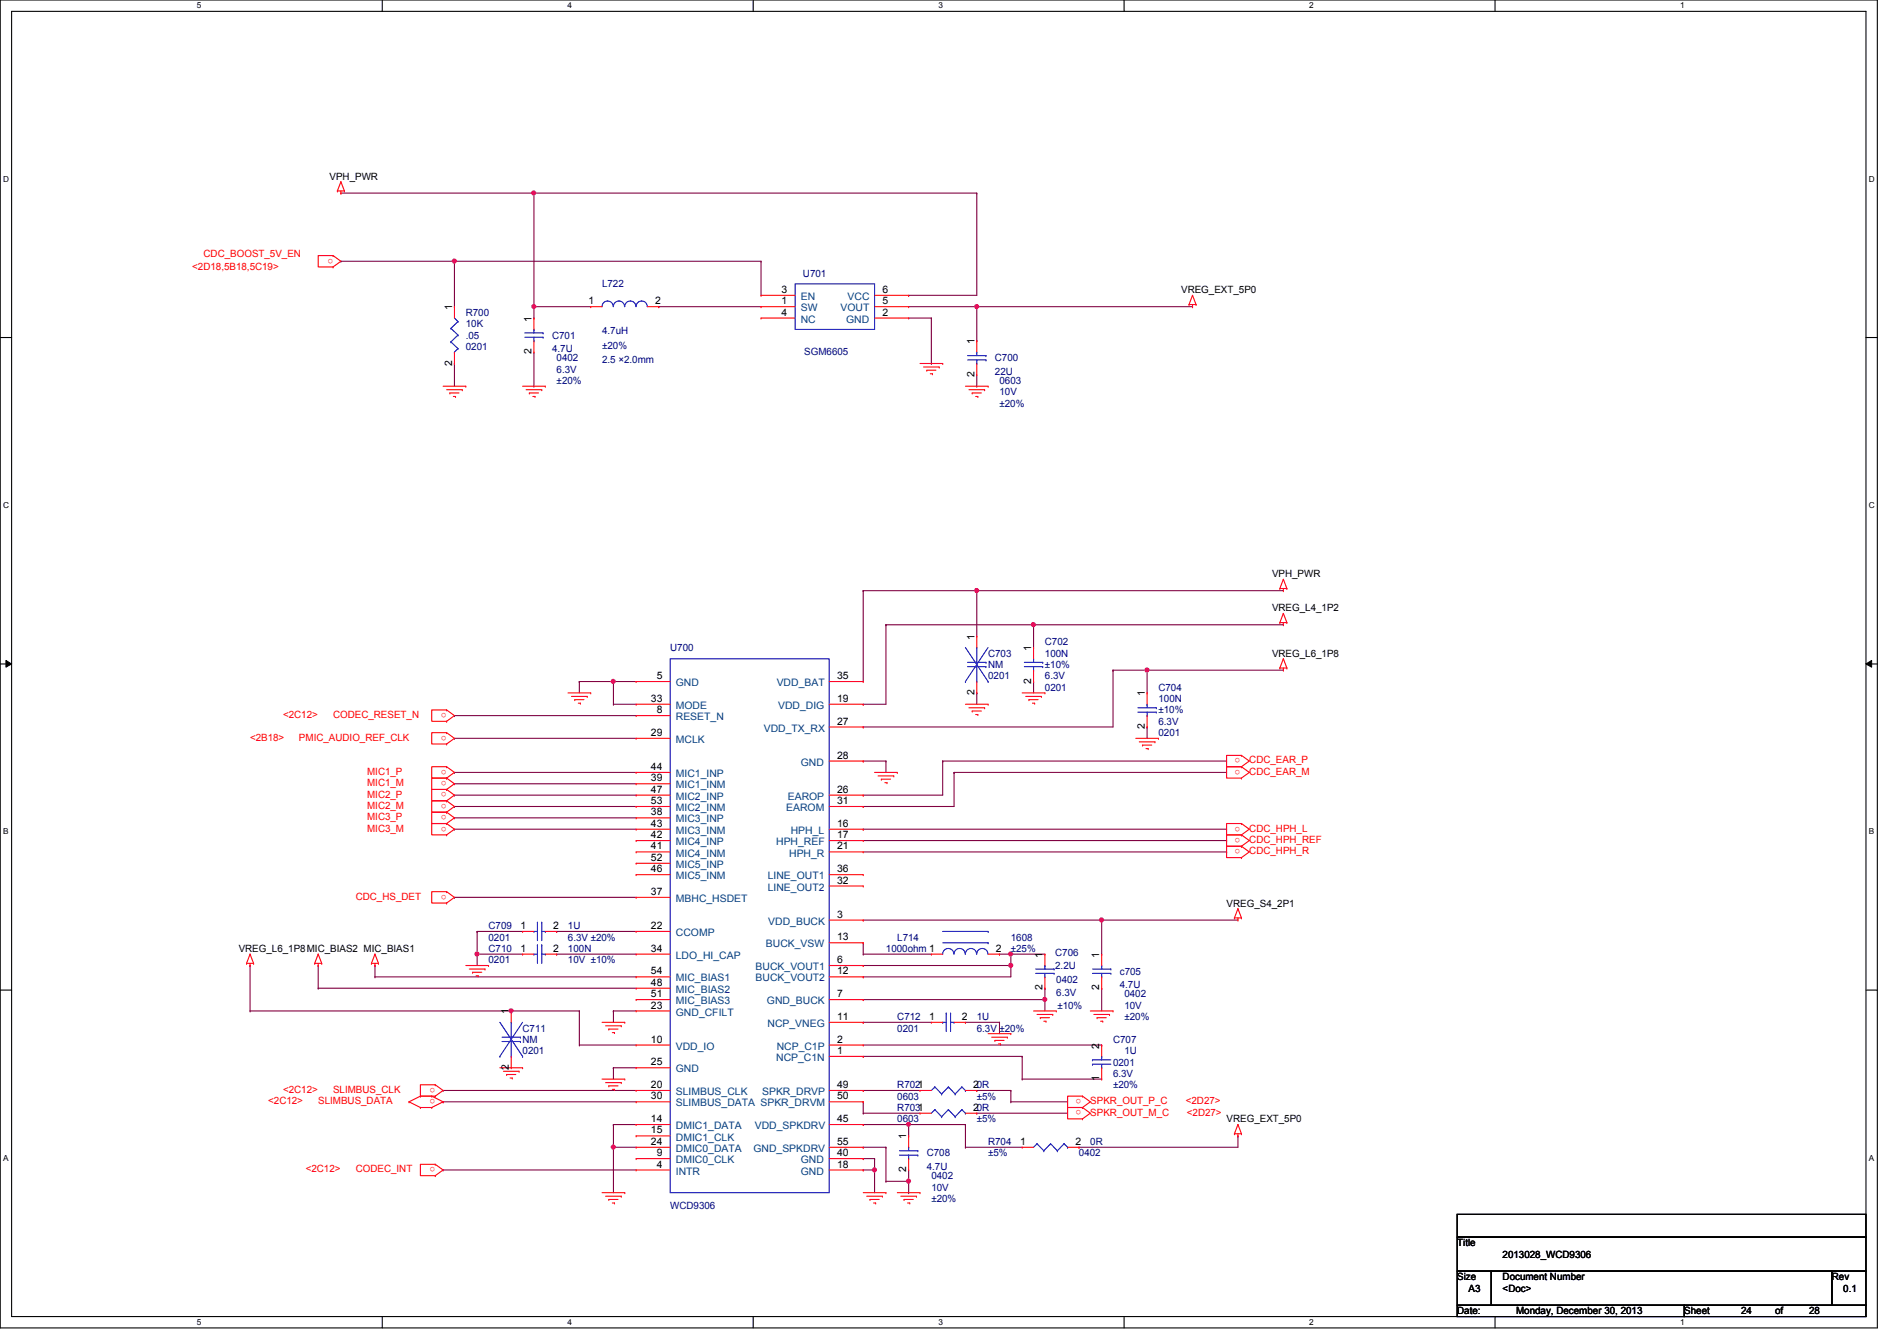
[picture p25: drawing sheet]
<svg xmlns="http://www.w3.org/2000/svg" width="297mm" height="210mm" viewBox="0 0 297 210" stroke-linecap="round" stroke-linejoin="round" font-family="sans-serif">
<defs><g id="words">
<g font-size="1.6">
<text x="51.6" y="28.1">VPH_PWR</text>
<text x="92.2" y="47.6">1</text>
<text x="102.6" y="47.6">2</text>
<text x="122.4" y="47.6">1</text>
<text x="122.4" y="45.8">3</text>
<text x="138.2" y="47.6">5</text>
<text x="138.2" y="45.8">6</text>
<text x="185" y="45.9">VREG_EXT_5P0</text>
<text x="70.8" y="48.6" transform="rotate(-90 70.8 48.6)">1</text>
<text x="83.2" y="50.3" transform="rotate(-90 83.2 50.3)">1</text>
<text x="122.4" y="49.4">4</text>
<text x="138.2" y="49.4">2</text>
<text x="152.6" y="53.9" transform="rotate(-90 152.6 53.9)">1</text>
<text x="70.8" y="57.2" transform="rotate(-90 70.8 57.2)">2</text>
<text x="83.2" y="55.5" transform="rotate(-90 83.2 55.5)">2</text>
<text x="152.6" y="59" transform="rotate(-90 152.6 59)">2</text>
<text x="199.2" y="95.7">VREG_L4_1P2</text>
<text x="199.2" y="90.3">VPH_PWR</text>
<text x="152.6" y="100.1" transform="rotate(-90 152.6 100.1)">1</text>
<text x="161.5" y="101.9" transform="rotate(-90 161.5 101.9)">1</text>
<text x="102.8" y="106.3">5</text>
<text x="131.1" y="106.3">35</text>
<text x="161.5" y="107" transform="rotate(-90 161.5 107)">2</text>
<text x="199.2" y="102.8">VREG_L6_1P8</text>
<text x="101.9" y="109.9">33</text>
<text x="102.8" y="111.6">8</text>
<text x="131.1" y="109.9">19</text>
<text x="131.1" y="113.4">27</text>
<text x="152.6" y="108.8" transform="rotate(-90 152.6 108.8)">2</text>
<text x="179.2" y="109" transform="rotate(-90 179.2 109)">1</text>
<text x="101.9" y="115.2">29</text>
<text x="131.1" y="118.7">28</text>
<text x="179.2" y="114.1" transform="rotate(-90 179.2 114.1)">2</text>
<text x="101.9" y="120.5">44</text>
<text x="101.9" y="122.3">39</text>
<text x="101.9" y="124.1">47</text>
<text x="101.9" y="125.9">53</text>
<text x="131.1" y="124.1">26</text>
<text x="131.1" y="125.9">31</text>
<text x="101.9" y="127.6">38</text>
<text x="101.9" y="129.4">43</text>
<text x="101.9" y="131.2">42</text>
<text x="131.1" y="129.4">16</text>
<text x="131.1" y="131.2">17</text>
<text x="101.9" y="133">41</text>
<text x="101.9" y="134.7">52</text>
<text x="101.9" y="136.5">46</text>
<text x="131.1" y="133">21</text>
<text x="131.1" y="136.5">36</text>
<text x="101.9" y="140.1">37</text>
<text x="131.1" y="138.3">32</text>
<text x="131.1" y="143.6">3</text>
<text x="192.1" y="141.9">VREG_S4_2P1</text>
<text x="37.4" y="149">VREG_L6_1P8MIC_BIAS2 MIC_BIAS1</text>
<text x="81.5" y="149">1</text>
<text x="81.5" y="145.4">1</text>
<text x="86.6" y="149">2</text>
<text x="86.6" y="145.4">2</text>
<text x="101.9" y="145.4">22</text>
<text x="101.9" y="149">34</text>
<text x="131.1" y="147.2">13</text>
<text x="156" y="149">2</text>
<text x="163.2" y="149.9" transform="rotate(-90 163.2 149.9)">1</text>
<text x="172.1" y="149.9" transform="rotate(-90 172.1 149.9)">1</text>
<text x="101.9" y="152.5">54</text>
<text x="101.9" y="154.3">48</text>
<text x="131.1" y="150.7">6</text>
<text x="131.1" y="152.5">12</text>
<text x="163.2" y="155" transform="rotate(-90 163.2 155)">2</text>
<text x="172.1" y="155" transform="rotate(-90 172.1 155)">2</text>
<text x="79.7" y="158.8" transform="rotate(-90 79.7 158.8)">1</text>
<text x="101.9" y="156.1">51</text>
<text x="101.9" y="157.9">23</text>
<text x="131.1" y="156.1">7</text>
<text x="131.1" y="159.6">11</text>
<text x="145.5" y="159.6">1</text>
<text x="150.6" y="159.6">2</text>
<text x="79.7" y="167.5" transform="rotate(-90 79.7 167.5)">2</text>
<text x="101.9" y="163.2">10</text>
<text x="101.9" y="166.8">25</text>
<text x="131.1" y="163.2">2</text>
<text x="131.1" y="165">1</text>
<text x="172.1" y="164.1" transform="rotate(-90 172.1 164.1)">2</text>
<text x="101.9" y="170.3">20</text>
<text x="101.9" y="172.1">30</text>
<text x="131.1" y="170.3">49</text>
<text x="131.1" y="172.1">50</text>
<text x="152.4" y="170.3">20R</text>
<text x="152.4" y="173.9">20R</text>
<text x="172.1" y="169.2" transform="rotate(-90 172.1 169.2)">1</text>
<text x="101.9" y="175.6">14</text>
<text x="101.9" y="177.4">15</text>
<text x="101.9" y="179.2">24</text>
<text x="131.1" y="175.6">45</text>
<text x="131.1" y="179.2">55</text>
<text x="141.9" y="178.4" transform="rotate(-90 141.9 178.4)">1</text>
<text x="159.7" y="179.2">1</text>
<text x="168.4" y="179.2">2</text>
<text x="192.1" y="175.7">VREG_EXT_5P0</text>
<text x="102.8" y="181">9</text>
<text x="102.8" y="182.8">4</text>
<text x="131.1" y="181">40</text>
<text x="131.1" y="182.8">18</text>
<text x="141.9" y="183.5" transform="rotate(-90 141.9 183.5)">2</text>
<text x="228.2" y="195.1">Title</text>
<text x="235.3" y="196.8">2013028_WCD9306</text>
<text x="228.2" y="200.4">Size</text>
<text x="230" y="202.2">A3</text>
<text x="235.3" y="200.4">Document Number</text>
<text x="235.3" y="202.2">&lt;Doc&gt;</text>
<text x="286.8" y="200.4">Rev</text>
<text x="288.6" y="202.2">0.1</text>
<text x="228.2" y="205.7">Date:</text>
<text x="237.4" y="205.7">Monday, December 30, 2013</text>
<text x="263.7" y="205.7">Sheet</text>
<text x="272.6" y="205.7">24</text>
<text x="278" y="205.7">of</text>
<text x="283.3" y="205.7">28</text>
</g>
<g font-size="1.6" fill="#f00">
<text x="31.9" y="40.2">CDC_BOOST_5V_EN</text>
<text x="52.2" y="40.5" transform="rotate(180 52.2 40.5)">o</text>
<text x="30.1" y="42.3">&lt;2D18,5B18,5C19&gt;</text>
<text x="44.3" y="112.4">&lt;2C12&gt;</text>
<text x="52.2" y="112.4">CODEC_RESET_N</text>
<text x="69.9" y="111.6" transform="rotate(180 69.9 111.6)">o</text>
<text x="39.2" y="116">&lt;2B18&gt;</text>
<text x="46.8" y="116">PMIC_AUDIO_REF_CLK</text>
<text x="69.9" y="115.1" transform="rotate(180 69.9 115.1)">o</text>
<text x="194.2" y="118.7" transform="rotate(180 194.2 118.7)">o</text>
<text x="195.6" y="119.5">CDC_EAR_P</text>
<text x="57.5" y="121.3">MIC1_P</text>
<text x="57.5" y="123.1">MIC1_M</text>
<text x="57.5" y="124.8">MIC2_P</text>
<text x="69.9" y="120.5" transform="rotate(180 69.9 120.5)">o</text>
<text x="69.9" y="122.3" transform="rotate(180 69.9 122.3)">o</text>
<text x="69.9" y="124" transform="rotate(180 69.9 124)">o</text>
<text x="69.9" y="125.8" transform="rotate(180 69.9 125.8)">o</text>
<text x="194.2" y="120.5" transform="rotate(180 194.2 120.5)">o</text>
<text x="195.6" y="121.3">CDC_EAR_M</text>
<text x="57.5" y="126.6">MIC2_M</text>
<text x="57.5" y="128.4">MIC3_P</text>
<text x="57.5" y="130.2">MIC3_M</text>
<text x="69.9" y="127.6" transform="rotate(180 69.9 127.6)">o</text>
<text x="69.9" y="129.4" transform="rotate(180 69.9 129.4)">o</text>
<text x="194.2" y="129.4" transform="rotate(180 194.2 129.4)">o</text>
<text x="194.2" y="131.1" transform="rotate(180 194.2 131.1)">o</text>
<text x="195.6" y="130.2">CDC_HPH_L</text>
<text x="195.6" y="132">CDC_HPH_REF</text>
<text x="194.2" y="132.9" transform="rotate(180 194.2 132.9)">o</text>
<text x="195.6" y="133.7">CDC_HPH_R</text>
<text x="55.7" y="140.8">CDC_HS_DET</text>
<text x="69.9" y="140" transform="rotate(180 69.9 140)">o</text>
<text x="42" y="172.8">&lt;2C12&gt;</text>
<text x="44.3" y="171.1">&lt;2C12&gt;</text>
<text x="49.8" y="172.8">SLIMBUS_DATA</text>
<text x="52.2" y="171.1">SLIMBUS_CLK</text>
<text x="68.2" y="170.3" transform="rotate(180 68.2 170.3)">o</text>
<text x="68.2" y="172" transform="rotate(180 68.2 172)">o</text>
<text x="169.3" y="172" transform="rotate(180 169.3 172)">o</text>
<text x="169.3" y="173.8" transform="rotate(180 169.3 173.8)">o</text>
<text x="170.7" y="172.8">SPKR_OUT_P_C</text>
<text x="185.7" y="172.8">&lt;2D27&gt;</text>
<text x="170.7" y="174.6">SPKR_OUT_M_C</text>
<text x="185.8" y="174.6">&lt;2D27&gt;</text>
<text x="47.9" y="183.5">&lt;2C12&gt;</text>
<text x="55.7" y="183.5">CODEC_INT</text>
<text x="68.2" y="182.7" transform="rotate(180 68.2 182.7)">o</text>
</g>
<g font-size="1.6" fill="#000080">
<text x="94.3" y="45">L722</text>
<text x="125.7" y="43.4">U701</text>
<text x="72.9" y="49.4">R700</text>
<text x="72.9" y="51.2">10K</text>
<text x="72.9" y="53">.05</text>
<text x="86.4" y="53">C701</text>
<text x="94.3" y="52.3">4.7uH</text>
<text x="72.9" y="54.8">0201</text>
<text x="86.4" y="55.1">4.7U</text>
<text x="87.2" y="56.6">0402</text>
<text x="87.2" y="58.3">6.3V</text>
<text x="94.3" y="54.6">±20%</text>
<text x="94.3" y="56.9">2.5 ×2.0mm</text>
<text x="125.9" y="55.5">SGM6605</text>
<text x="155.8" y="56.6">C700</text>
<text x="155.8" y="58.7">22U</text>
<text x="87.2" y="60.1">±20%</text>
<text x="156.5" y="60.1">0603</text>
<text x="156.5" y="61.9">10V</text>
<text x="156.5" y="63.7">±20%</text>
<text x="104.9" y="101.9">U700</text>
<text x="163.6" y="101">C702</text>
<text x="154.7" y="102.8">C703</text>
<text x="154.7" y="104.6">NM</text>
<text x="154.7" y="106.3">0201</text>
<text x="163.6" y="102.8">100N</text>
<text x="163.6" y="106.3">6.3V</text>
<text x="163.6" y="104.6">±10%</text>
<text x="163.6" y="108.1">0201</text>
<text x="181.4" y="108.1">C704</text>
<text x="181.4" y="109.9">100N</text>
<text x="181.4" y="113.5">6.3V</text>
<text x="181.4" y="111.7">±10%</text>
<text x="181.4" y="115.2">0201</text>
<text x="76.5" y="149">C710</text>
<text x="76.5" y="145.5">C709</text>
<text x="76.5" y="147.2">0201</text>
<text x="88.9" y="149">100N</text>
<text x="88.9" y="145.5">1U</text>
<text x="88.9" y="147.2">6.3V ±20%</text>
<text x="138.7" y="149">1000ohm 1</text>
<text x="140.5" y="147.2">L714</text>
<text x="158.3" y="149">±25%</text>
<text x="158.3" y="147.2">1608</text>
<text x="165.2" y="149.6">C706</text>
<text x="76.5" y="150.8">0201</text>
<text x="88.9" y="150.8">10V ±10%</text>
<text x="165.2" y="151.7">2.2U</text>
<text x="165.4" y="153.8">0402</text>
<text x="165.4" y="156">6.3V</text>
<text x="175.3" y="152.6">c705</text>
<text x="175.3" y="154.7">4.7U</text>
<text x="81.8" y="161.5">C711</text>
<text x="140.5" y="159.7">C712</text>
<text x="140.5" y="161.5">0201</text>
<text x="152.9" y="159.7">1U</text>
<text x="152.9" y="161.5">6.3V ±20%</text>
<text x="165.6" y="157.9">±10%</text>
<text x="176.1" y="156.1">0402</text>
<text x="176.1" y="157.9">10V</text>
<text x="176.1" y="159.7">±20%</text>
<text x="81.8" y="163.2">NM</text>
<text x="81.8" y="165">0201</text>
<text x="174.3" y="163.2">C707</text>
<text x="174.3" y="166.8">0201</text>
<text x="176.1" y="165">1U</text>
<text x="140.5" y="170.3">R7021</text>
<text x="140.5" y="172.1">0603</text>
<text x="140.5" y="173.9">R7031</text>
<text x="152.9" y="172.1">±5%</text>
<text x="174.3" y="168.6">6.3V</text>
<text x="174.3" y="170.3">±20%</text>
<text x="140.5" y="175.7">0603</text>
<text x="152.9" y="175.7">±5%</text>
<text x="154.7" y="179.2">R704</text>
<text x="170.7" y="179.2">0R</text>
<text x="145.1" y="181">C708</text>
<text x="145.1" y="183.1">4.7U</text>
<text x="145.8" y="184.6">0402</text>
<text x="154.7" y="181">±5%</text>
<text x="168.9" y="181">0402</text>
<text x="104.9" y="189.2">WCD9306</text>
<text x="145.8" y="186.4">10V</text>
<text x="145.8" y="188.1">±20%</text>
</g>
<g font-size="1.6" fill="#004080">
<text x="125.4" y="46.9">EN</text>
<text x="132.7" y="46.9">VCC</text>
<text x="125.4" y="48.7">SW</text>
<text x="125.4" y="50.5">NC</text>
<text x="131.6" y="48.7">VOUT</text>
<text x="132.5" y="50.5">GND</text>
<text x="105.8" y="107.4">GND</text>
<text x="121.6" y="107.4">VDD_BAT</text>
<text x="105.8" y="111">MODE</text>
<text x="105.8" y="112.7">RESET_N</text>
<text x="121.8" y="111">VDD_DIG</text>
<text x="105.8" y="116.3">MCLK</text>
<text x="119.6" y="114.5">VDD_TX_RX</text>
<text x="125.4" y="119.8">GND</text>
<text x="105.8" y="121.6">MIC1_INP</text>
<text x="105.8" y="123.4">MIC1_INM</text>
<text x="105.8" y="125.2">MIC2_INP</text>
<text x="123.4" y="125.2">EAROP</text>
<text x="105.8" y="127">MIC2_INM</text>
<text x="105.8" y="128.7">MIC3_INP</text>
<text x="105.8" y="130.5">MIC3_INM</text>
<text x="123.1" y="127">EAROM</text>
<text x="123.8" y="130.5">HPH_L</text>
<text x="105.8" y="132.3">MIC4_INP</text>
<text x="105.8" y="134.1">MIC4_INM</text>
<text x="105.8" y="135.8">MIC5_INP</text>
<text x="105.8" y="137.6">MIC5_INM</text>
<text x="120.2" y="137.6">LINE_OUT1</text>
<text x="121.5" y="132.3">HPH_REF</text>
<text x="123.6" y="134.1">HPH_R</text>
<text x="105.8" y="141.2">MBHC_HSDET</text>
<text x="120.2" y="139.4">LINE_OUT2</text>
<text x="105.8" y="146.5">CCOMP</text>
<text x="119.9" y="148.3">BUCK_VSW</text>
<text x="120.3" y="144.7">VDD_BUCK</text>
<text x="105.8" y="150.1">LDO_HI_CAP</text>
<text x="105.8" y="153.6">MIC_BIAS1</text>
<text x="105.8" y="155.4">MIC_BIAS2</text>
<text x="118.3" y="151.8">BUCK_VOUT1</text>
<text x="118.3" y="153.6">BUCK_VOUT2</text>
<text x="105.8" y="157.2">MIC_BIAS3</text>
<text x="105.8" y="159">GND_CFILT</text>
<text x="120.1" y="157.2">GND_BUCK</text>
<text x="120.2" y="160.7">NCP_VNEG</text>
<text x="105.8" y="164.3">VDD_IO</text>
<text x="105.8" y="167.9">GND</text>
<text x="121.5" y="166.1">NCP_C1N</text>
<text x="121.6" y="164.3">NCP_C1P</text>
<text x="105.8" y="171.4">SLIMBUS_CLK</text>
<text x="105.8" y="173.2">SLIMBUS_DATA SPKR_DRVM</text>
<text x="119.3" y="171.4">SPKR_DRVP</text>
<text x="105.8" y="176.7">DMIC1_DATA</text>
<text x="105.8" y="178.5">DMIC1_CLK</text>
<text x="118.2" y="176.7">VDD_SPKDRV</text>
<text x="105.8" y="180.3">DMIC0_DATA</text>
<text x="105.8" y="182.1">DMIC0_CLK</text>
<text x="105.8" y="183.9">INTR</text>
<text x="118" y="180.3">GND_SPKDRV</text>
<text x="125.4" y="182.1">GND</text>
<text x="125.4" y="183.9">GND</text>
</g>
<g font-size="1.3">
<text x="30.8" y="1.3">5</text>
<text x="88.9" y="1.3">4</text>
<text x="146.9" y="1.3">3</text>
<text x="205" y="1.3">2</text>
<text x="263.1" y="1.3">1</text>
<text x=".5" y="28.4">D</text>
<text x="292.6" y="28.4">D</text>
<text x=".5" y="79.5">C</text>
<text x="292.6" y="79.5">C</text>
<text x=".5" y="130.6">B</text>
<text x="292.6" y="130.6">B</text>
<text x=".5" y="181.7">A</text>
<text x="292.6" y="181.7">A</text>
<text x="30.8" y="207.4">5</text>
<text x="88.9" y="207.4">4</text>
<text x="146.9" y="207.4">3</text>
<text x="205" y="207.4">2</text>
<text x="263.1" y="207.4">1</text>
</g>
</g></defs>
<path d="M0 0h294v207.9h-294zM1.8 1.8h290.4v204.3h-290.4z" fill="none" stroke="#000" stroke-width=".17"/>
<g fill="#fff">
<path d="M30.8 .2h.7v1.4h-.7z"/>
<path d="M30.8 206.2h.7v1.4h-.7z"/>
</g>
<path d="M59.9 0v1.8M59.9 206.1v1.8" fill="none" stroke="#000" stroke-width=".17"/>
<g fill="#fff">
<path d="M88.9 .2h.6v1.4h-.6z"/>
<path d="M88.9 206.2h.6v1.4h-.6z"/>
</g>
<path d="M117.9 0v1.8M117.9 206.1v1.8" fill="none" stroke="#000" stroke-width=".17"/>
<g fill="#fff">
<path d="M146.9 .2h.7v1.4h-.7z"/>
<path d="M146.9 206.2h.7v1.4h-.7z"/>
</g>
<path d="M176 0v1.8M176 206.1v1.8" fill="none" stroke="#000" stroke-width=".17"/>
<g fill="#fff">
<path d="M205 .2h.7v1.4h-.7z"/>
<path d="M205 206.2h.7v1.4h-.7z"/>
</g>
<path d="M234.1 0v1.8M234.1 206.1v1.8" fill="none" stroke="#000" stroke-width=".17"/>
<g fill="#fff">
<path d="M263.1 .2h.7v1.4h-.7z"/>
<path d="M263.1 206.2h.7v1.4h-.7z"/>
<path d="M.5 27.3h.9v1.4h-.9z"/>
<path d="M292.6 27.3h.9v1.4h-.9z"/>
<path d="M.5 78.4h.9v1.4h-.9z"/>
<path d="M292.6 78.4h.9v1.4h-.9z"/>
</g>
<path d="M0 52.8h1.8M292.2 52.8h1.8" fill="none" stroke="#000" stroke-width=".17"/>
<g fill="#fff">
<path d="M.5 129.5h.8v1.4h-.8z"/>
<path d="M292.6 129.5h.9v1.4h-.9z"/>
</g>
<path d="M0 103.9h1.8M292.2 103.9h1.8" fill="none" stroke="#000" stroke-width=".17"/>
<path d="M.9 103.4l.9 .5-.9 .5zM292.2 103.9l.9-.5v1z" fill="#000"/>
<path d="M.9 103.4l.9 .5-.9 .5zM292.2 103.9l.9-.5v1z" fill="none" stroke="#000" stroke-width=".16"/>
<g fill="#fff">
<path d="M.5 180.5h.8v1.4h-.8z"/>
<path d="M292.6 180.5h.9v1.4h-.9z"/>
</g>
<path d="M0 155h1.8M292.2 155h1.8" fill="none" stroke="#000" stroke-width=".17"/>
<g fill="none" stroke="#800040" stroke-width=".17">
<path d="M71.2 112h.1M71.2 115.6h.1M71.2 112h28.4M71.2 115.6h28.4M71.2 120.9h.1M71.2 122.7h.1M71.2 124.5h.1M71.2 126.2h.1M71.2 128h.1M71.2 129.8h.1M71.2 120.9h28.4M71.2 122.7h28.4"/>
<path d="M71.2 124.5h28.4M71.2 126.2h28.4M71.2 128h28.4M71.2 129.8h28.4M71.2 140.5h.1M71.2 140.5h28.4M74.7 145.8h.1M74.7 149.4h.1M74.7 145.8h7.1M74.7 149.4h7.1M74.7 145.8v3.6M87.2 145.8h.1"/>
<path d="M87.2 149.4h.1M87.2 145.8h12.4M87.2 149.4h12.4"/>
</g>
<circle cx="74.7" cy="149.3" r=".32" fill="#f0f"/>
<circle cx="74.7" cy="149.3" r=".32" fill="none" stroke="#f0f" stroke-width=".17"/>
<g fill="none" stroke="#800040" stroke-width=".17">
<path d="M39.2 158.2h.1M39.2 158.2h40.8M49.8 154.7h.1M49.8 151.1h.1M49.8 154.7h49.8M49.8 151.1v3.6M58.7 152.9h.1M58.7 151.1h.1M58.7 152.9h40.9M58.7 151.1v1.8M74.7 149.4h.1M74.7 149.4v1.7"/>
<path d="M96.1 158.2h.1M96.1 158.2h3.5M96.1 158.2v1.8"/>
</g>
<circle cx="80" cy="158.2" r=".32" fill="#f0f"/>
<circle cx="80" cy="158.2" r=".32" fill="none" stroke="#f0f" stroke-width=".17"/>
<g fill="none" stroke="#800040" stroke-width=".17">
<path d="M39.2 151.1h.1M39.2 151.1v7.1M80 158.2h.1M80 158.2h10.7M90.7 158.2h.1M90.7 158.2v5.4M69.4 170.7h.1M69.4 172.5h.1M69.4 170.7h30.2M69.4 172.5h30.2M90.7 163.6h.1M90.7 163.6h8.9"/>
<path d="M96.1 167.1h.1M96.1 176h.1M96.1 179.6h.1M96.1 167.1h3.5M96.1 167.1v1.8M96.1 176v10.7M96.1 176h3.5M96.1 179.6h3.5M69.4 183.1h.1M69.4 183.1h30.2"/>
</g>
<circle cx="96" cy="179.6" r=".32" fill="#f0f"/>
<circle cx="96" cy="179.6" r=".32" fill="none" stroke="#f0f" stroke-width=".17"/>
<path d="M135.2 92.5h.1M135.2 92.5h17.7" fill="none" stroke="#800040" stroke-width=".17"/>
<circle cx="152.9" cy="92.4" r=".32" fill="#f0f"/>
<circle cx="152.9" cy="92.4" r=".32" fill="none" stroke="#f0f" stroke-width=".17"/>
<path d="M135.2 92.5h.1M135.2 92.5v14.2M138.7 97.8h.1M138.7 97.8v12.4h-3.5M138.7 97.8h23.1M135.2 110.2h.1" fill="none" stroke="#800040" stroke-width=".17"/>
<circle cx="161.8" cy="97.8" r=".32" fill="#f0f"/>
<circle cx="161.8" cy="97.8" r=".32" fill="none" stroke="#f0f" stroke-width=".17"/>
<g fill="none" stroke="#800040" stroke-width=".17">
<path d="M152.9 92.5h.1M152.9 92.5v7.1M152.9 92.5h48.1M161.8 97.8h.1M161.8 97.8v3.5M161.8 97.8h39.2M135.2 113.8h.1M152.9 108.5h.1M152.9 108.5v1.7M161.8 106.7h.1M161.8 106.7v1.8M174.3 104.9h.1"/>
<path d="M174.3 104.9v8.9h-39.1M174.3 104.9h5.3M179.6 104.9h.1M179.6 104.9v3.6"/>
</g>
<circle cx="179.6" cy="104.9" r=".32" fill="#f0f"/>
<circle cx="179.6" cy="104.9" r=".32" fill="none" stroke="#f0f" stroke-width=".17"/>
<g fill="none" stroke="#800040" stroke-width=".17">
<path d="M135.2 119.1h.1M135.2 119.1h3.5M138.7 119.1h.1M138.7 119.1v1.8M147.6 119.1h.1M147.6 119.1h44.5M147.6 119.1v5.4h-12.4M179.6 104.9h.1M179.6 113.8h.1M179.6 104.9h21.4M179.6 113.8v1.8M135.2 129.8h.1"/>
<path d="M135.2 124.5h.1M135.2 126.2h.1M135.2 129.8h56.9M135.2 133.3h56.9M135.2 131.6h56.9M149.4 120.9h.1M149.4 120.9v5.3h-14.2M149.4 120.9h42.7M192.1 133.3h.1M192.1 131.6h.1M135.2 144h.1M135.2 144h37.3"/>
</g>
<circle cx="172.5" cy="144" r=".32" fill="#f0f"/>
<circle cx="172.5" cy="144" r=".32" fill="none" stroke="#f0f" stroke-width=".17"/>
<path d="M135.2 147.6h.1M135.2 149.4h.1M135.2 151.1h.1M135.2 147.6v1.8M135.2 149.4h10.6M135.2 151.1h23.1" fill="none" stroke="#800040" stroke-width=".17"/>
<circle cx="158.3" cy="151.1" r=".32" fill="#f0f"/>
<circle cx="158.3" cy="151.1" r=".32" fill="none" stroke="#f0f" stroke-width=".17"/>
<path d="M156.5 149.4h.1M156.5 149.4h1.8M158.3 149.4h.1M158.3 149.4v1.7" fill="none" stroke="#800040" stroke-width=".17"/>
<circle cx="158.3" cy="149.3" r=".32" fill="#f0f"/>
<circle cx="158.3" cy="149.3" r=".32" fill="none" stroke="#f0f" stroke-width=".17"/>
<path d="M135.2 152.9h.1M135.2 156.5h.1M135.2 156.5h28.4M158.3 151.1h.1M158.3 149.4h.1M158.3 151.1v1.8h-23.1M158.3 149.4h5.3M172.5 144h.1M172.5 144v5.4M172.5 144h21.3" fill="none" stroke="#800040" stroke-width=".17"/>
<circle cx="163.6" cy="156.4" r=".32" fill="#f0f"/>
<circle cx="163.6" cy="156.4" r=".32" fill="none" stroke="#f0f" stroke-width=".17"/>
<g fill="none" stroke="#800040" stroke-width=".17">
<path d="M163.6 154.7h.1M163.6 156.5h.1M163.6 154.7v3.5M172.5 154.7h.1M172.5 154.7v3.5M135.2 160h.1M135.2 165.4h.1M135.2 170.7h.1M135.2 174.2h.1M135.2 172.5h.1M135.2 176h.1M135.2 179.6h.1"/>
<path d="M135.2 160h10.6M135.2 163.6h37.3M135.2 165.4h24.9M135.2 170.7h8.9M135.2 174.2h8.9M135.2 172.5v1.7M135.2 176h16M135.2 179.6h3.5M138.7 179.6h.1M138.7 179.6v5.3M142.3 176h.1M142.3 176v1.8"/>
<path d="M151.2 160h.1M151.2 160h5.3M152.9 170.7h.1M152.9 174.2h.1M152.9 170.7h5.4M152.9 174.2h14.3M156.5 160h.1M156.5 160v1.8M158.3 172.5h.1M158.3 170.7h.1M158.3 172.5h8.9M158.3 170.7v1.8"/>
<path d="M160.1 165.4h.1M160.1 168.9h.1M160.1 165.4v3.5M160.1 168.9h12.4M172.5 163.6h.1M138.7 184.9h.1M138.7 184.9h3.6"/>
</g>
<circle cx="142.3" cy="176" r=".32" fill="#f0f"/>
<circle cx="142.3" cy="176" r=".32" fill="none" stroke="#f0f" stroke-width=".17"/>
<path d="M151.2 176h.1M151.2 179.6h.1M151.2 176v3.6M151.2 179.6h8.9M168.9 179.6h.1M193.8 177.8h.1M193.8 177.8v1.8h-24.9M142.3 184.9h.1M142.3 183.1v1.8" fill="none" stroke="#800040" stroke-width=".17"/>
<circle cx="142.3" cy="184.9" r=".32" fill="#f0f"/>
<circle cx="142.3" cy="184.9" r=".32" fill="none" stroke="#f0f" stroke-width=".17"/>
<path d="M136.9 183.1h.1M136.9 183.1v3.6" fill="none" stroke="#800040" stroke-width=".17"/>
<circle cx="136.9" cy="183.1" r=".32" fill="#f0f"/>
<circle cx="136.9" cy="183.1" r=".32" fill="none" stroke="#f0f" stroke-width=".17"/>
<path d="M90.7 106.7h.1M90.7 106.7h5.4M135.2 181.4h.1M135.2 183.1h.1M135.2 181.4h1.7M136.9 181.4h.1M136.9 181.4v1.7h-1.7" fill="none" stroke="#800040" stroke-width=".17"/>
<circle cx="96" cy="106.7" r=".32" fill="#f0f"/>
<circle cx="96" cy="106.7" r=".32" fill="none" stroke="#f0f" stroke-width=".17"/>
<g fill="none" stroke="#800040" stroke-width=".17">
<path d="M142.3 49.8h3.5M142.3 48h10.6M145.8 49.8h.1M145.8 56.9h.1M145.8 49.8v7.1M152.9 48h.1M90.7 106.7h.1M90.7 106.7v1.8M96.1 110.2h.1M96.1 106.7h.1M96.1 110.2h3.5M96.1 106.7v3.5"/>
<path d="M96.1 106.7h3.5"/>
</g>
<circle cx="152.9" cy="48" r=".32" fill="#f0f"/>
<circle cx="152.9" cy="48" r=".32" fill="none" stroke="#f0f" stroke-width=".17"/>
<g fill="none" stroke="#800040" stroke-width=".17">
<path d="M71.2 40.9h.1M71.2 40.9h48M83.6 48h.1M83.6 49.8h.1M83.6 48h8.9M83.6 48v1.8M103.2 48h.1M103.2 48h16M119.2 40.9h.1M119.2 40.9v5.3M152.9 53.3h.1M152.9 58.7v1.8"/>
<path d="M186.7 48h.1M186.7 48h-33.8v5.3M152.9 60.5h.1"/>
</g>
<circle cx="71.1" cy="40.9" r=".32" fill="#f0f"/>
<circle cx="71.1" cy="40.9" r=".32" fill="none" stroke="#f0f" stroke-width=".17"/>
<g fill="none" stroke="#800040" stroke-width=".17">
<path d="M53.4 30.2h.1M53.4 30.2h30.2M83.6 30.2h.1M83.6 30.2v17.8M152.9 30.2h.1M152.9 30.2v16h-10.6M53.4 40.9h.1M53.4 40.9h17.8v7.1M71.2 48h.1M71.2 56.9h.1M71.2 56.9v3.6M83.6 55.1v5.4"/>
<path d="M142.3 46.2h.1M83.6 60.5h.1"/>
</g>
<circle cx="83.6" cy="48" r=".32" fill="#f0f"/>
<circle cx="83.6" cy="48" r=".32" fill="none" stroke="#f0f" stroke-width=".17"/>
<path d="M83.6 30.2h.1M83.6 30.2h69.3" fill="none" stroke="#800040" stroke-width=".17"/>
<circle cx="83.6" cy="30.2" r=".32" fill="#f0f"/>
<circle cx="83.6" cy="30.2" r=".32" fill="none" stroke="#f0f" stroke-width=".17"/>
<path d="M142.3 186.7h.1M142.3 184.9v1.8" fill="none" stroke="#800040" stroke-width=".17"/>
<g fill="none" stroke="#f00" stroke-width=".17">
<path d="M52.8 29.9h.1M52.8 29.9h1.1M53.4 30.2h.1M53.4 28.4h.1M53.4 29.9v.3M53.4 28.4l-.6 1.5M53.4 28.4l.5 1.5M53.9 29.9h.1M52.2 41.8h.1M52.2 40h.1M52.2 40h-2.4v1.8h2.4M52.2 40l1.2 .9-1.2 .9"/>
<path d="M71.2 48h.1M71.2 56.9h.1M71.2 48v1.8M71.2 55.1v1.8M83.6 49.8h.1M83.6 55.1h.1M83.6 49.8v1.8M83.6 53.3v1.8M92.5 48h.1M92.5 48h1.8M101.4 48h1.8M103.2 48h.1"/>
<path d="M119.2 48h.1M119.2 46.2h.1M119.2 49.8h.1M119.2 48h5.3M119.2 49.8h5.3M119.2 46.2h5.3M136.9 48h5.4M136.9 49.8h5.4M136.9 46.2h5.4M142.3 49.8h.1M142.3 48h.1M142.3 46.2h.1"/>
<path d="M144.1 56.9h3.5M144.6 57.4h2.5M145.1 58h.1M145.1 58h1.5M145.7 58.5h.3M146 58.5h.1M147.1 57.4h.1M147.6 56.9h.1M152.9 53.3h.1M152.9 58.7h.1M152.9 53.3v1.8M152.9 56.9v1.8"/>
<path d="M186.2 47.7h.1M186.2 47.7h1.1M186.7 48h.1M186.7 46.2h.1M186.7 47.7v.3M186.7 46.2l-.5 1.5M186.7 46.2l.6 1.5M187.3 47.7h.1M69.4 60.5h3.5M69.9 61h2.5M70.4 61.5h.1M70.4 61.5h1.5"/>
<path d="M71 62.1h.3M71.3 62.1h.1M72.4 61h.1M72.9 60.5h.1M81.8 60.5h3.6M82.4 61h2.4M82.9 61.5h.1M82.9 61.5h1.4M83.4 62.1h.4M83.8 62.1h.1M84.8 61h.1M85.4 60.5h.1"/>
<path d="M151.2 60.5h3.5M151.7 61h2.5M152.2 61.5h.1M152.2 61.5h1.5M152.8 62.1h.3M153.1 62.1h.1M154.2 61h.1M154.7 60.5h.1M152.9 99.6h.1M152.9 99.6v1.7M200.4 97.5h.1M200.4 92.1h.1"/>
<path d="M200.4 97.5h1.1M200.4 92.1h1.1M201 97.8h.1M201 96h.1M201 92.5h.1M201 90.7h.1M201 92.1v.4M201 97.5v.3M201 96l-.6 1.5M201 96l.5 1.5M201 90.7l-.6 1.4M201 90.7l.5 1.4"/>
<path d="M201.5 97.5h.1M201.5 92.1h.1M69.9 112.9h.1M69.9 111.1h.1M69.9 111.1h-2.3v1.8h2.3M69.9 116.5h.1M69.9 114.7h.1M69.9 114.7h-2.3v1.8h2.3M69.9 111.1l1.3 .9-1.3 .9M69.9 114.7l1.3 .9-1.3 .9M88.9 108.5h3.6M89.5 109h2.4"/>
<path d="M90 109.5h.1M90 109.5h1.4M90.5 110.1h.4M90.9 110.1h.1M91.9 109h.1M92.5 108.5h.1M99.6 106.7h.1M99.6 110.2h.1M99.6 112h.1M99.6 115.6h.1M99.6 110.2h5.3M99.6 115.6h5.3"/>
<path d="M99.6 106.7h5.3M99.6 112h5.3M129.8 110.2h5.4M129.8 106.7h5.4M129.8 113.8h5.4M129.8 119.1h5.4M135.2 106.7h.1M135.2 110.2h.1M135.2 113.8h.1M135.2 119.1h.1M151.2 110.2h3.5M151.7 110.8h2.5"/>
<path d="M152.2 111.3h.1M152.2 111.3h1.5M152.8 111.8h.3M152.9 108.5h.1M152.9 106.7v1.8M153.1 111.8h.1M154.2 110.8h.1M154.7 110.2h.1M160.1 108.5h3.5M160.6 109h2.5M161.1 109.5h.1M161.1 109.5h1.5"/>
<path d="M161.7 110.1h.3M161.8 101.3h.1M161.8 106.7h.1M161.8 101.3v1.8M161.8 104.9v1.8M162 110.1h.1M163.1 109h.1M163.6 108.5h.1M177.8 115.6h3.6M178.4 116.1h2.4M178.9 116.6h.1M178.9 116.6h1.4"/>
<path d="M179.4 117.2h.4M179.6 108.5h.1M179.6 113.8h.1M179.6 108.5v1.7M179.6 112v1.8M179.8 117.2h.1M180.8 116.1h.1M181.4 115.6h.1M194.4 118.2h.1M194.4 118.2h-2.3v1.8h2.3M194.4 118.2l1.2 .9-1.2 .9M200.4 104.6h.1"/>
<path d="M200.4 104.6h1.1M201 104.9h.1M201 103.1h.1M201 104.6v.3M201 103.1l-.6 1.5M201 103.1l.5 1.5M201.5 104.6h.1M69.9 121.8h.1M69.9 120h.1M69.9 120h-2.3v1.8h2.3M69.9 123.6h.1M69.9 121.8h-2.3v1.8h2.3"/>
<path d="M69.9 125.3h.1M69.9 123.6h-2.3v1.7h2.3M69.9 127.1h.1M69.9 125.3h-2.3v1.8h2.3M69.9 128.9h.1M69.9 127.1h-2.3v1.8h2.3M69.9 130.7h.1M69.9 128.9h-2.3v1.8h2.3M69.9 139.6h.1M69.9 139.6h-2.3v1.8h2.3M69.9 120l1.3 .9-1.3 .9M69.9 121.8l1.3 .9-1.3 .9"/>
<path d="M69.9 123.6l1.3 .9-1.3 .8M69.9 125.3l1.3 .9-1.3 .9M69.9 127.1l1.3 .9-1.3 .9M69.9 128.9l1.3 .9-1.3 .9M69.9 139.6l1.3 .9-1.3 .9M99.6 120.9h.1M99.6 122.7h.1M99.6 124.5h.1M99.6 126.2h.1M99.6 128h.1M99.6 129.8h.1M99.6 131.6h.1"/>
<path d="M99.6 133.3h.1M99.6 135.1h.1M99.6 136.9h.1M99.6 120.9h5.3M99.6 122.7h5.3M99.6 124.5h5.3M99.6 126.2h5.3M99.6 128h5.3M99.6 129.8h5.3M99.6 131.6h5.3M99.6 133.3h5.3M99.6 135.1h5.3"/>
<path d="M99.6 136.9h5.3M129.8 124.5h5.4M129.8 126.2h5.4M129.8 129.8h5.4M129.8 131.6h5.4M129.8 133.3h5.4M129.8 136.9h5.4M129.8 138.7h5.4M135.2 124.5h.1M135.2 126.2h.1M135.2 129.8h.1M135.2 131.6h.1"/>
<path d="M135.2 133.3h.1M135.2 136.9h.1M135.2 138.7h.1M136.9 120.9h3.6M137.5 121.5h2.5M138 122h.1M138 122h1.4M138.6 122.5h.3M138.9 122.5h.1M140 121.5h.1M140.5 120.9h.1M194.4 120h.1"/>
<path d="M194.4 121.8h.1M194.4 120h-2.3v1.8h2.3M194.4 130.7h.1M194.4 128.9h.1M194.4 128.9h-2.3v1.8h2.3M194.4 132.5h.1M194.4 130.7h-2.3v1.8h2.3M194.4 134.2h.1M194.4 132.5h-2.3v1.7h2.3M194.4 120l1.2 .9-1.2 .9M194.4 128.9l1.2 .9-1.2 .9M194.4 130.7l1.2 .9-1.2 .9"/>
<path d="M194.4 132.5l1.2 .8-1.2 .9M38.6 150.8h.1M38.6 150.8h1.1M39.2 151.1h.1M39.2 149.4h.1M39.2 150.8v.3M39.2 149.4l-.6 1.4M39.2 149.4l.5 1.4M39.7 150.8h.1M49.3 150.8h.1M49.3 150.8h1.1M49.8 151.1h.1"/>
<path d="M49.8 149.4h.1M49.8 150.8v.3M49.8 149.4l-.5 1.4M49.8 149.4l.6 1.4M50.4 150.8h.1M58.2 150.8h.1M58.2 150.8h1.1M58.7 151.1h.1M58.7 149.4h.1M58.7 150.8v.3M58.7 149.4l-.5 1.4M58.7 149.4l.6 1.4"/>
<path d="M59.3 150.8h.1M69.9 141.4h.1M72.9 151.1h3.6M73.5 151.7h2.4M74 152.2h.1M74 152.2h1.4M74.5 152.7h.4M74.9 152.7h.1M75.9 151.7h.1M76.5 151.1h.1M80 158.2h.1M80 158.2v1.8"/>
<path d="M81.8 149.4h.1M81.8 145.8h.1M81.8 149.4h1.8M81.8 145.8h1.8M85.4 149.4h1.8M85.4 145.8h1.8M87.2 149.4h.1M87.2 145.8h.1M99.6 140.5h.1M99.6 145.8h.1M99.6 149.4h.1M99.6 152.9h.1"/>
<path d="M99.6 154.7h.1M99.6 156.5h.1M99.6 158.2h.1M99.6 158.2h5.3M99.6 149.4h5.3M99.6 145.8h5.3M99.6 140.5h5.3M99.6 152.9h5.3M99.6 154.7h5.3M99.6 156.5h5.3M129.8 151.1h5.4M129.8 152.9h5.4"/>
<path d="M129.8 156.5h5.4M129.8 144h5.4M129.8 147.6h5.4M135.2 144h.1M135.2 147.6h.1M135.2 151.1h.1M135.2 152.9h.1M135.2 156.5h.1M145.8 149.4h.1M145.8 149.4h1.8M154.7 149.4h1.8M156.5 149.4h.1"/>
<path d="M161.8 158.2h3.6M162.4 158.8h2.4M162.9 159.3h.1M162.9 159.3h1.4M163.4 159.9h.4M163.6 149.4h.1M163.6 154.7h.1M163.6 149.4v1.7M163.6 152.9v1.8M163.8 159.9h.1M164.8 158.8h.1M165.4 158.2h.1"/>
<path d="M170.7 158.2h3.6M171.3 158.8h2.4M171.8 159.3h.1M171.8 159.3h1.4M172.3 159.9h.4M172.5 149.4h.1M172.5 154.7h.1M172.5 149.4v1.7M172.5 152.9v1.8M172.7 159.9h.1M173.7 158.8h.1M174.3 158.2h.1"/>
<path d="M193.3 143.7h.1M193.3 143.7h1.1M193.8 144h.1M193.8 142.2h.1M193.8 143.7v.3M193.8 142.2l-.5 1.5M193.8 142.2l.6 1.5M194.4 143.7h.1M64 172.5h.1M64 172.5l1.8 .9M65.8 173.4h.1M65.8 171.6h.1"/>
<path d="M65.8 173.4h1.8M65.8 171.6l-1.8 .9M65.8 171.6h1.8M67.6 173.4h.1M67.6 171.6h.1M67.6 171.6l1.8 .9M68.2 171.6h.1M68.2 169.8h.1M68.2 169.8h-2.4v1.8h2.4M68.2 169.8l1.2 .9-1.2 .9M69.4 172.5h.1M69.4 172.5l-1.8 .9"/>
<path d="M78.3 167.1h3.5M78.8 167.7h2.5M79.3 168.2h.1M79.3 168.2h1.5M79.9 168.7h.3M80 167.1h.1M80 165.4v1.7M80.2 168.7h.1M81.3 167.7h.1M81.8 167.1h.1M94.3 160h3.5M94.3 168.9h3.5"/>
<path d="M94.8 160.6h2.5M94.8 169.5h2.5M95.3 161.1h.1M95.3 170h.1M95.3 161.1h1.5M95.3 170h1.5M95.9 161.6h.3M95.9 170.5h.3M96.2 161.6h.1M96.2 170.5h.1M97.3 160.6h.1M97.3 169.5h.1"/>
<path d="M97.8 160h.1M97.8 168.9h.1M99.6 163.6h.1M99.6 167.1h.1M99.6 170.7h.1M99.6 172.5h.1M99.6 176h.1M99.6 177.8h.1M99.6 179.6h.1M99.6 167.1h5.3M99.6 170.7h5.3M99.6 163.6h5.3"/>
<path d="M99.6 172.5h5.3M99.6 176h5.3M99.6 177.8h5.3M99.6 179.6h5.3M129.8 160h5.4M129.8 170.7h5.4M129.8 163.6h5.4M129.8 172.5h5.4M129.8 176h5.4M129.8 179.6h5.4M129.8 165.4h5.4M135.2 160h.1"/>
<path d="M135.2 163.6h.1M135.2 165.4h.1M135.2 170.7h.1M135.2 172.5h.1M135.2 176h.1M135.2 179.6h.1M142.3 177.8h.1M142.3 177.8v1.8M144.1 170.7h.1M144.1 174.2h.1M144.1 170.7h1.7M144.1 174.2h1.7"/>
<path d="M145.8 160h.1M145.8 160h1.8M149.4 160h1.8M151.2 160h.1M151.2 170.7h1.7M151.2 174.2h1.7M152.9 170.7h.1M152.9 174.2h.1M154.7 161.8h3.6M155.3 162.3h2.4M155.8 162.9h.1M155.8 162.9h1.4"/>
<path d="M156.3 163.4h.4M156.7 163.4h.1M157.7 162.3h.1M158.3 161.8h.1M160.1 179.6h.1M160.1 179.6h1.7M167.2 179.6h1.7M168.9 179.6h.1M169.5 173.4h.1M169.5 171.6h.1M169.5 171.6h-2.3v1.8h2.3M169.5 175.1h.1"/>
<path d="M169.5 173.4h-2.3v1.7h2.3M169.5 171.6l1.2 .9-1.2 .9M169.5 173.4l1.2 .8-1.2 .9M172.5 168.9h.1M172.5 163.6h.1M172.5 163.6v1.8M172.5 167.1v1.8M193.3 177.5h.1M193.3 177.5h1.1M193.8 177.8h.1M193.8 176h.1M193.8 177.5v.3"/>
<path d="M193.8 176l-.5 1.5M193.8 176l.6 1.5M194.4 177.5h.1M68.2 184h.1M68.2 182.2h.1M68.2 182.2h-2.4v1.8h2.4M68.2 182.2l1.2 .9-1.2 .9M94.3 186.7h3.5M94.8 187.2h2.5M95.3 187.7h.1M95.3 187.7h1.5M95.9 188.3h.3"/>
<path d="M96.2 188.3h.1M97.3 187.2h.1M97.8 186.7h.1M99.6 181.4h.1M99.6 183.1h.1M99.6 181.4h5.3M99.6 183.1h5.3M129.8 181.4h5.4M129.8 183.1h5.4M135.2 181.4h.1M135.2 183.1h.1M135.2 186.7h3.5"/>
<path d="M135.7 187.2h2.5M136.2 187.7h.1M136.2 187.7h1.5M136.8 188.3h.3M137.1 188.3h.1M138.2 187.2h.1M138.7 186.7h.1M140.5 186.7h3.6M141.1 187.2h2.4M141.6 187.7h.1M141.6 187.7h1.4M142.1 188.3h.3"/>
<path d="M142.3 183.1h.1M142.3 181.4v1.7M142.4 188.3h.1M143.5 187.2h.1M144.1 186.7h.1"/>
</g>
<path d="M228.2 190.1h64v3.5h-64zM228.2 193.6h64v5.4h-64zM228.2 199h5.3v5.3h-5.3zM233.5 199h53.3v5.3h-53.3zM286.8 199h5.4v5.3h-5.4zM228.2 204.3h35.5v1.8h-35.5zM263.7 204.3h28.5v1.8h-28.5z" fill="none" stroke="#000" stroke-width=".17"/>
<g fill="none" stroke="#00f" stroke-width=".17">
<path d="M70.6 51.4h.1M70.6 53.5h.1M70.6 51.4l1.1 1.1M70.6 53.5l1.1 1.1M71.2 55.1h.1M71.2 49.8l.5 .5M71.7 50.3h.1M71.7 52.5h.1M71.7 54.6h.1M71.7 50.3l-1.1 1.1M71.7 52.5l-1.1 1M71.7 54.6l-.5 .5"/>
<path d="M82.2 52.1h2.8M82.2 52.8h2.8M83.6 51.6h.1M83.6 53.3h.1M83.6 51.6v.5M83.6 52.8v.5M85 52.1h.1M85 52.8h.1M94.3 48a.87 .87 0 0 1 .8-.9 .87 .87 0 0 1 .9 .9M96.1 48a.87 .87 0 0 1 .8-.9 .87 .87 0 0 1 .9 .9M97.8 48a.87 .87 0 0 1 .9-.9 .87 .87 0 0 1 .9 .9M99.6 48a.87 .87 0 0 1 .9-.9 .87 .87 0 0 1 .8 .9"/>
<path d="M124.5 44.4h12.4v7.2h-12.4zM151.5 55.7h2.9M151.5 56.3h2.9M152.9 55.1h.1M152.9 56.9h.1M152.9 55.1v.6M152.9 56.3v.6M154.4 55.7h.1M154.4 56.3h.1M104.9 103.1h24.9v83.6h-24.9zM151.2 106.7h.1M151.2 101.3l3.5 5.4"/>
<path d="M151.5 103.7h2.9M151.5 104.4h2.9M152.9 101.3h.1M152.9 106.7h.1M152.9 101.3v2.4M152.9 104.4v2.3M154.4 103.7h.1M154.4 104.4h.1M154.7 106.7h.1M154.7 101.3l-3.5 5.4M160.4 103.7h2.9M160.4 104.4h2.9"/>
<path d="M161.8 103.1h.1M161.8 104.9h.1M161.8 103.1v.6M161.8 104.4v.5M163.3 103.7h.1M163.3 104.4h.1M178.2 110.8h2.9M178.2 111.5h2.9M179.6 110.2h.1M179.6 112h.1M179.6 110.2v.6M179.6 111.5v.5"/>
<path d="M181.1 110.8h.1M181.1 111.5h.1M83.6 149.4h.1M83.6 145.8h.1M83.6 149.4h.6M83.6 145.8h.6M84.2 147.9h.1M84.2 144.4h.1M84.2 144.4v2.8M84.2 147.9v2.9M84.8 147.9h.1M84.8 144.4h.1"/>
<path d="M84.8 144.4v2.8M84.8 147.9v2.9M84.8 149.4h.6M84.8 145.8h.6M85.4 149.4h.1M85.4 145.8h.1M147.6 149.4a.87 .87 0 0 1 .9-.9 .87 .87 0 0 1 .8 .9M147.6 147.6h7.1M147.6 145.8h7.1M148.2 158.6h.1M148.2 158.6v2.9M148.8 158.6h.1"/>
<path d="M148.8 158.6v2.9M149.4 149.4a.87 .87 0 0 1 .9-.9 .87 .87 0 0 1 .8 .9M151.2 149.4a.87 .87 0 0 1 .8-.9 .87 .87 0 0 1 .9 .9M152.9 149.4a.87 .87 0 0 1 .9-.9 .87 .87 0 0 1 .9 .9M154.7 147.6h.1M154.7 145.8h.1M162.2 151.7h2.9M162.2 152.4h2.9M163.6 151.1h.1M163.6 152.9h.1M163.6 151.1v.6M163.6 152.4v.5"/>
<path d="M165.1 151.7h.1M165.1 152.4h.1M171.1 151.7h2.8M171.1 152.4h2.8M172.5 151.1h.1M172.5 152.9h.1M172.5 151.1v.6M172.5 152.4v.5M173.9 151.7h.1M173.9 152.4h.1M78.3 165.4h.1M78.3 160l3.5 5.4"/>
<path d="M78.6 162.3h2.9M78.6 163h2.9M80 160h.1M80 165.4h.1M80 160v2.3M80 163v2.4M81.5 162.3h.1M81.5 163h.1M81.8 165.4h.1M81.8 160l-3.5 5.4M142.3 179.6h.1M142.3 179.6v.5"/>
<path d="M146.4 170.1h.1M146.4 173.7h.1M146.4 170.1l-.6 .6M146.4 170.1l1 1.1M146.4 173.7l-.6 .5M146.4 173.7l1 1.1M147.4 171.2h.1M147.4 174.8h.1M147.6 160h.1M147.6 160h.6M148.5 170.1h.1M148.5 173.7h.1"/>
<path d="M148.5 170.1l-1.1 1.1M148.5 170.1l1.1 1.1M148.5 173.7l-1.1 1.1M148.5 173.7l1.1 1.1M148.8 160h.6M149.4 160h.1M149.6 171.2h.1M149.6 174.8h.1M150.6 170.1h.1M150.6 173.7h.1M150.6 170.1l-1 1.1M150.6 170.1l.6 .6"/>
<path d="M150.6 173.7l-1 1.1M150.6 173.7l.6 .5M151.2 170.7h.1M151.2 174.2h.1M162.4 179h.1M162.4 179l-.6 .6M162.4 179l1 1.1M164.5 179h.1M164.5 179l-1.1 1.1M164.5 179l1.1 1.1M166.6 179h.1M166.6 179l-1 1.1"/>
<path d="M166.6 179l.6 .6M167.2 179.6h.1M171.1 166.6h.1M171.1 165.9h.1M171.1 166.6h2.8M171.1 165.9h2.8M172.5 167.1h.1M172.5 165.4h.1M172.5 165.4v.5M172.5 166.6v.5M140.8 180.1h2.9M140.8 180.8h2.9"/>
<path d="M142.3 181.4h.1M142.3 180.8v.6M143.7 180.1h.1M143.7 180.8h.1M163.4 180.1h.1M165.6 180.1h.1"/>
</g>
<circle cx="74.7" cy="149.3" r=".32" fill="#f0f"/>
<circle cx="74.7" cy="149.3" r=".32" fill="none" stroke="#f0f" stroke-width=".17"/>
<circle cx="80" cy="158.2" r=".32" fill="#f0f"/>
<circle cx="80" cy="158.2" r=".32" fill="none" stroke="#f0f" stroke-width=".17"/>
<circle cx="96" cy="179.6" r=".32" fill="#f0f"/>
<circle cx="96" cy="179.6" r=".32" fill="none" stroke="#f0f" stroke-width=".17"/>
<circle cx="152.9" cy="92.4" r=".32" fill="#f0f"/>
<circle cx="152.9" cy="92.4" r=".32" fill="none" stroke="#f0f" stroke-width=".17"/>
<circle cx="161.8" cy="97.8" r=".32" fill="#f0f"/>
<circle cx="161.8" cy="97.8" r=".32" fill="none" stroke="#f0f" stroke-width=".17"/>
<circle cx="179.6" cy="104.9" r=".32" fill="#f0f"/>
<circle cx="179.6" cy="104.9" r=".32" fill="none" stroke="#f0f" stroke-width=".17"/>
<circle cx="172.5" cy="144" r=".32" fill="#f0f"/>
<circle cx="172.5" cy="144" r=".32" fill="none" stroke="#f0f" stroke-width=".17"/>
<circle cx="158.3" cy="151.1" r=".32" fill="#f0f"/>
<circle cx="158.3" cy="151.1" r=".32" fill="none" stroke="#f0f" stroke-width=".17"/>
<circle cx="158.3" cy="149.3" r=".32" fill="#f0f"/>
<circle cx="158.3" cy="149.3" r=".32" fill="none" stroke="#f0f" stroke-width=".17"/>
<circle cx="163.6" cy="156.4" r=".32" fill="#f0f"/>
<circle cx="163.6" cy="156.4" r=".32" fill="none" stroke="#f0f" stroke-width=".17"/>
<circle cx="142.3" cy="176" r=".32" fill="#f0f"/>
<circle cx="142.3" cy="176" r=".32" fill="none" stroke="#f0f" stroke-width=".17"/>
<circle cx="142.3" cy="184.9" r=".32" fill="#f0f"/>
<circle cx="142.3" cy="184.9" r=".32" fill="none" stroke="#f0f" stroke-width=".17"/>
<circle cx="136.9" cy="183.1" r=".32" fill="#f0f"/>
<circle cx="136.9" cy="183.1" r=".32" fill="none" stroke="#f0f" stroke-width=".17"/>
<circle cx="96" cy="106.7" r=".32" fill="#f0f"/>
<circle cx="96" cy="106.7" r=".32" fill="none" stroke="#f0f" stroke-width=".17"/>
<circle cx="152.9" cy="48" r=".32" fill="#f0f"/>
<circle cx="152.9" cy="48" r=".32" fill="none" stroke="#f0f" stroke-width=".17"/>
<circle cx="71.1" cy="40.9" r=".32" fill="#f0f"/>
<circle cx="71.1" cy="40.9" r=".32" fill="none" stroke="#f0f" stroke-width=".17"/>
<circle cx="83.6" cy="48" r=".32" fill="#f0f"/>
<circle cx="83.6" cy="48" r=".32" fill="none" stroke="#f0f" stroke-width=".17"/>
<circle cx="83.6" cy="30.2" r=".32" fill="#f0f"/>
<circle cx="83.6" cy="30.2" r=".32" fill="none" stroke="#f0f" stroke-width=".17"/>
<use href="#words"/>
</svg>
